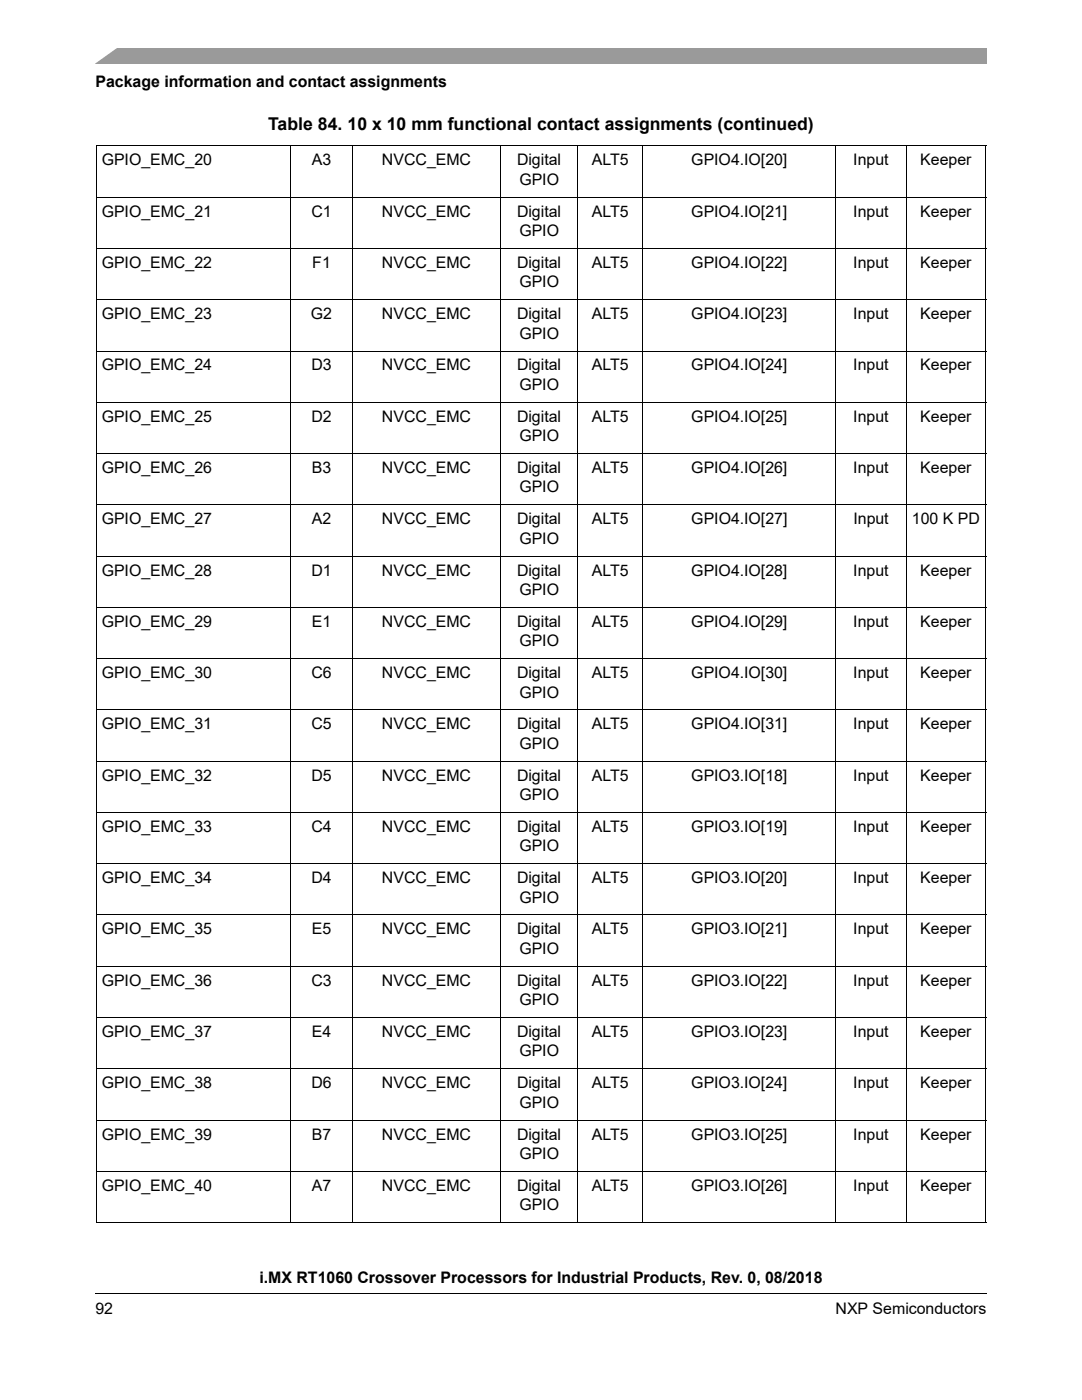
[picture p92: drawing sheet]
<svg xmlns="http://www.w3.org/2000/svg" width="216mm" height="279mm" viewBox="0 0 216 279" stroke-linecap="round" stroke-linejoin="round" font-family="sans-serif">
<defs><g id="words">
<text font-size="3.5" x="53.5" y="25.8">Table 84. 10 x 10 mm functional contact assignments (continued)</text>
<g font-size="3.2">
<text x="19" y="17.4">Package information and contact assignments</text>
<text x="20.3" y="33">GPIO_EMC_20</text>
<text x="62.2" y="33">A3</text>
<text x="76.2" y="33">NVCC_EMC</text>
<text x="103.2" y="33">Digital</text>
<text x="118.1" y="33">ALT5</text>
<text x="137.9" y="33">GPIO4.IO[20]</text>
<text x="170.3" y="33">Input</text>
<text x="183.6" y="33">Keeper</text>
<text x="103.6" y="36.9">GPIO</text>
<text x="20.3" y="43.2">GPIO_EMC_21</text>
<text x="62.1" y="43.2">C1</text>
<text x="76.2" y="43.2">NVCC_EMC</text>
<text x="103.2" y="43.2">Digital</text>
<text x="103.6" y="47.1">GPIO</text>
<text x="118.1" y="43.2">ALT5</text>
<text x="137.9" y="43.2">GPIO4.IO[21]</text>
<text x="170.3" y="43.2">Input</text>
<text x="183.6" y="43.2">Keeper</text>
<text x="20.3" y="53.5">GPIO_EMC_22</text>
<text x="62.3" y="53.5">F1</text>
<text x="76.2" y="53.5">NVCC_EMC</text>
<text x="103.2" y="53.5">Digital</text>
<text x="118.1" y="53.5">ALT5</text>
<text x="137.9" y="53.5">GPIO4.IO[22]</text>
<text x="170.3" y="53.5">Input</text>
<text x="183.6" y="53.5">Keeper</text>
<text x="103.6" y="57.4">GPIO</text>
<text x="20.3" y="63.7">GPIO_EMC_23</text>
<text x="62" y="63.7">G2</text>
<text x="76.2" y="63.7">NVCC_EMC</text>
<text x="103.2" y="63.7">Digital</text>
<text x="118.1" y="63.7">ALT5</text>
<text x="137.9" y="63.7">GPIO4.IO[23]</text>
<text x="170.3" y="63.7">Input</text>
<text x="183.6" y="63.7">Keeper</text>
<text x="103.6" y="67.6">GPIO</text>
<text x="20.3" y="73.9">GPIO_EMC_24</text>
<text x="62.1" y="73.9">D3</text>
<text x="76.2" y="73.9">NVCC_EMC</text>
<text x="103.2" y="73.9">Digital</text>
<text x="103.6" y="77.8">GPIO</text>
<text x="118.1" y="73.9">ALT5</text>
<text x="137.9" y="73.9">GPIO4.IO[24]</text>
<text x="170.3" y="73.9">Input</text>
<text x="183.6" y="73.9">Keeper</text>
<text x="20.3" y="84.2">GPIO_EMC_25</text>
<text x="62.1" y="84.2">D2</text>
<text x="76.2" y="84.2">NVCC_EMC</text>
<text x="103.2" y="84.2">Digital</text>
<text x="103.6" y="88.1">GPIO</text>
<text x="118.1" y="84.2">ALT5</text>
<text x="137.9" y="84.2">GPIO4.IO[25]</text>
<text x="170.3" y="84.2">Input</text>
<text x="183.6" y="84.2">Keeper</text>
<text x="20.3" y="94.4">GPIO_EMC_26</text>
<text x="62.2" y="94.4">B3</text>
<text x="76.2" y="94.4">NVCC_EMC</text>
<text x="103.2" y="94.4">Digital</text>
<text x="118.1" y="94.4">ALT5</text>
<text x="137.9" y="94.4">GPIO4.IO[26]</text>
<text x="170.3" y="94.4">Input</text>
<text x="183.6" y="94.4">Keeper</text>
<text x="103.6" y="98.3">GPIO</text>
<text x="20.3" y="104.6">GPIO_EMC_27</text>
<text x="62.2" y="104.6">A2</text>
<text x="76.2" y="104.6">NVCC_EMC</text>
<text x="103.2" y="104.6">Digital</text>
<text x="118.1" y="104.6">ALT5</text>
<text x="137.9" y="104.6">GPIO4.IO[27]</text>
<text x="170.3" y="104.6">Input</text>
<text x="182" y="104.6">100 K PD</text>
<text x="103.6" y="108.5">GPIO</text>
<text x="20.3" y="114.9">GPIO_EMC_28</text>
<text x="62.1" y="114.9">D1</text>
<text x="76.2" y="114.9">NVCC_EMC</text>
<text x="103.2" y="114.9">Digital</text>
<text x="103.6" y="118.7">GPIO</text>
<text x="118.1" y="114.9">ALT5</text>
<text x="137.9" y="114.9">GPIO4.IO[28]</text>
<text x="170.3" y="114.9">Input</text>
<text x="183.6" y="114.9">Keeper</text>
<text x="20.3" y="125.1">GPIO_EMC_29</text>
<text x="62.2" y="125.1">E1</text>
<text x="76.2" y="125.1">NVCC_EMC</text>
<text x="103.2" y="125.1">Digital</text>
<text x="118.1" y="125.1">ALT5</text>
<text x="137.9" y="125.1">GPIO4.IO[29]</text>
<text x="170.3" y="125.1">Input</text>
<text x="183.6" y="125.1">Keeper</text>
<text x="103.6" y="129">GPIO</text>
<text x="20.3" y="135.3">GPIO_EMC_30</text>
<text x="62.1" y="135.3">C6</text>
<text x="76.2" y="135.3">NVCC_EMC</text>
<text x="103.2" y="135.3">Digital</text>
<text x="118.1" y="135.3">ALT5</text>
<text x="137.9" y="135.3">GPIO4.IO[30]</text>
<text x="170.3" y="135.3">Input</text>
<text x="183.6" y="135.3">Keeper</text>
<text x="103.6" y="139.2">GPIO</text>
<text x="20.3" y="145.6">GPIO_EMC_31</text>
<text x="62.1" y="145.6">C5</text>
<text x="76.2" y="145.6">NVCC_EMC</text>
<text x="103.2" y="145.6">Digital</text>
<text x="103.6" y="149.4">GPIO</text>
<text x="118.1" y="145.6">ALT5</text>
<text x="137.9" y="145.6">GPIO4.IO[31]</text>
<text x="170.3" y="145.6">Input</text>
<text x="183.6" y="145.6">Keeper</text>
<text x="20.3" y="155.8">GPIO_EMC_32</text>
<text x="62.1" y="155.8">D5</text>
<text x="76.2" y="155.8">NVCC_EMC</text>
<text x="103.2" y="155.8">Digital</text>
<text x="118.1" y="155.8">ALT5</text>
<text x="137.9" y="155.8">GPIO3.IO[18]</text>
<text x="170.3" y="155.8">Input</text>
<text x="183.6" y="155.8">Keeper</text>
<text x="103.6" y="159.7">GPIO</text>
<text x="20.3" y="166">GPIO_EMC_33</text>
<text x="62.1" y="166">C4</text>
<text x="76.2" y="166">NVCC_EMC</text>
<text x="103.2" y="166">Digital</text>
<text x="118.1" y="166">ALT5</text>
<text x="137.9" y="166">GPIO3.IO[19]</text>
<text x="170.3" y="166">Input</text>
<text x="183.6" y="166">Keeper</text>
<text x="103.6" y="169.9">GPIO</text>
<text x="20.3" y="176.3">GPIO_EMC_34</text>
<text x="62.1" y="176.3">D4</text>
<text x="76.2" y="176.3">NVCC_EMC</text>
<text x="103.2" y="176.3">Digital</text>
<text x="118.1" y="176.3">ALT5</text>
<text x="137.9" y="176.3">GPIO3.IO[20]</text>
<text x="170.3" y="176.3">Input</text>
<text x="183.6" y="176.3">Keeper</text>
<text x="103.6" y="180.1">GPIO</text>
<text x="20.3" y="186.5">GPIO_EMC_35</text>
<text x="62.2" y="186.5">E5</text>
<text x="76.2" y="186.5">NVCC_EMC</text>
<text x="103.2" y="186.5">Digital</text>
<text x="103.6" y="190.4">GPIO</text>
<text x="118.1" y="186.5">ALT5</text>
<text x="137.9" y="186.5">GPIO3.IO[21]</text>
<text x="170.3" y="186.5">Input</text>
<text x="183.6" y="186.5">Keeper</text>
<text x="20.3" y="196.7">GPIO_EMC_36</text>
<text x="62.1" y="196.7">C3</text>
<text x="76.2" y="196.7">NVCC_EMC</text>
<text x="103.2" y="196.7">Digital</text>
<text x="118.1" y="196.7">ALT5</text>
<text x="137.9" y="196.7">GPIO3.IO[22]</text>
<text x="170.3" y="196.7">Input</text>
<text x="183.6" y="196.7">Keeper</text>
<text x="103.6" y="200.6">GPIO</text>
<text x="20.3" y="206.9">GPIO_EMC_37</text>
<text x="62.2" y="206.9">E4</text>
<text x="76.2" y="206.9">NVCC_EMC</text>
<text x="103.2" y="206.9">Digital</text>
<text x="118.1" y="206.9">ALT5</text>
<text x="137.9" y="206.9">GPIO3.IO[23]</text>
<text x="170.3" y="206.9">Input</text>
<text x="183.6" y="206.9">Keeper</text>
<text x="103.6" y="210.8">GPIO</text>
<text x="20.3" y="217.2">GPIO_EMC_38</text>
<text x="62.1" y="217.2">D6</text>
<text x="76.2" y="217.2">NVCC_EMC</text>
<text x="103.2" y="217.2">Digital</text>
<text x="103.6" y="221">GPIO</text>
<text x="118.1" y="217.2">ALT5</text>
<text x="137.9" y="217.2">GPIO3.IO[24]</text>
<text x="170.3" y="217.2">Input</text>
<text x="183.6" y="217.2">Keeper</text>
<text x="20.3" y="227.4">GPIO_EMC_39</text>
<text x="62.2" y="227.4">B7</text>
<text x="76.2" y="227.4">NVCC_EMC</text>
<text x="103.2" y="227.4">Digital</text>
<text x="118.1" y="227.4">ALT5</text>
<text x="137.9" y="227.4">GPIO3.IO[25]</text>
<text x="170.3" y="227.4">Input</text>
<text x="183.6" y="227.4">Keeper</text>
<text x="103.6" y="231.3">GPIO</text>
<text x="20.3" y="237.6">GPIO_EMC_40</text>
<text x="62.2" y="237.6">A7</text>
<text x="76.2" y="237.6">NVCC_EMC</text>
<text x="103.2" y="237.6">Digital</text>
<text x="118.1" y="237.6">ALT5</text>
<text x="137.9" y="237.6">GPIO3.IO[26]</text>
<text x="170.3" y="237.6">Input</text>
<text x="183.6" y="237.6">Keeper</text>
<text x="103.6" y="241.5">GPIO</text>
<text x="51.8" y="256.1">i.MX RT1060 Crossover Processors for Industrial Products, Rev. 0, 08/2018</text>
<text x="19" y="262.3">92</text>
<text x="166.7" y="262.3">NXP Semiconductors</text>
</g>
</g></defs>
<path d="M19 258.1v.1z" fill="#000"/>
<path d="M19 258.1h177.8" fill="none" stroke="#000" stroke-width=".2"/>
<path d="M19 9.5h177.8v3.2h-177.8z" fill="#9a9a9a"/>
<path d="M17.1 9.2h6.8l-5.3 3.8h-1.5z" fill="#fff"/>
<g fill="none" stroke="#000" stroke-width=".2">
<path d="M19.1 29.1h177.7M19.1 39.4h177.7M19.2 29.2v214.7M58 29v215.1M70.4 29v215.1M99.9 29v215.1M115.3 29v215.1M128.3 29v215.1M166.8 29v215.1M180.8 29v215.1M196.7 29.2v214.7M19.1 49.6h177.7"/>
<path d="M19.1 59.8h177.7M19.1 70.1h177.7M19.1 80.3h177.7M19.1 90.5h177.7M19.1 100.8h177.7M19.1 111h177.7M19.1 121.2h177.7M19.1 131.4h177.7M19.1 141.7h177.7M19.1 151.9h177.7M19.1 162.1h177.7M19.1 172.4h177.7"/>
<path d="M19.1 182.6h177.7M19.1 192.8h177.7M19.1 203.1h177.7M19.1 213.3h177.7M19.1 223.5h177.7M19.1 233.8h177.7M19.1 244h177.7"/>
</g>
<use href="#words"/>
</svg>
